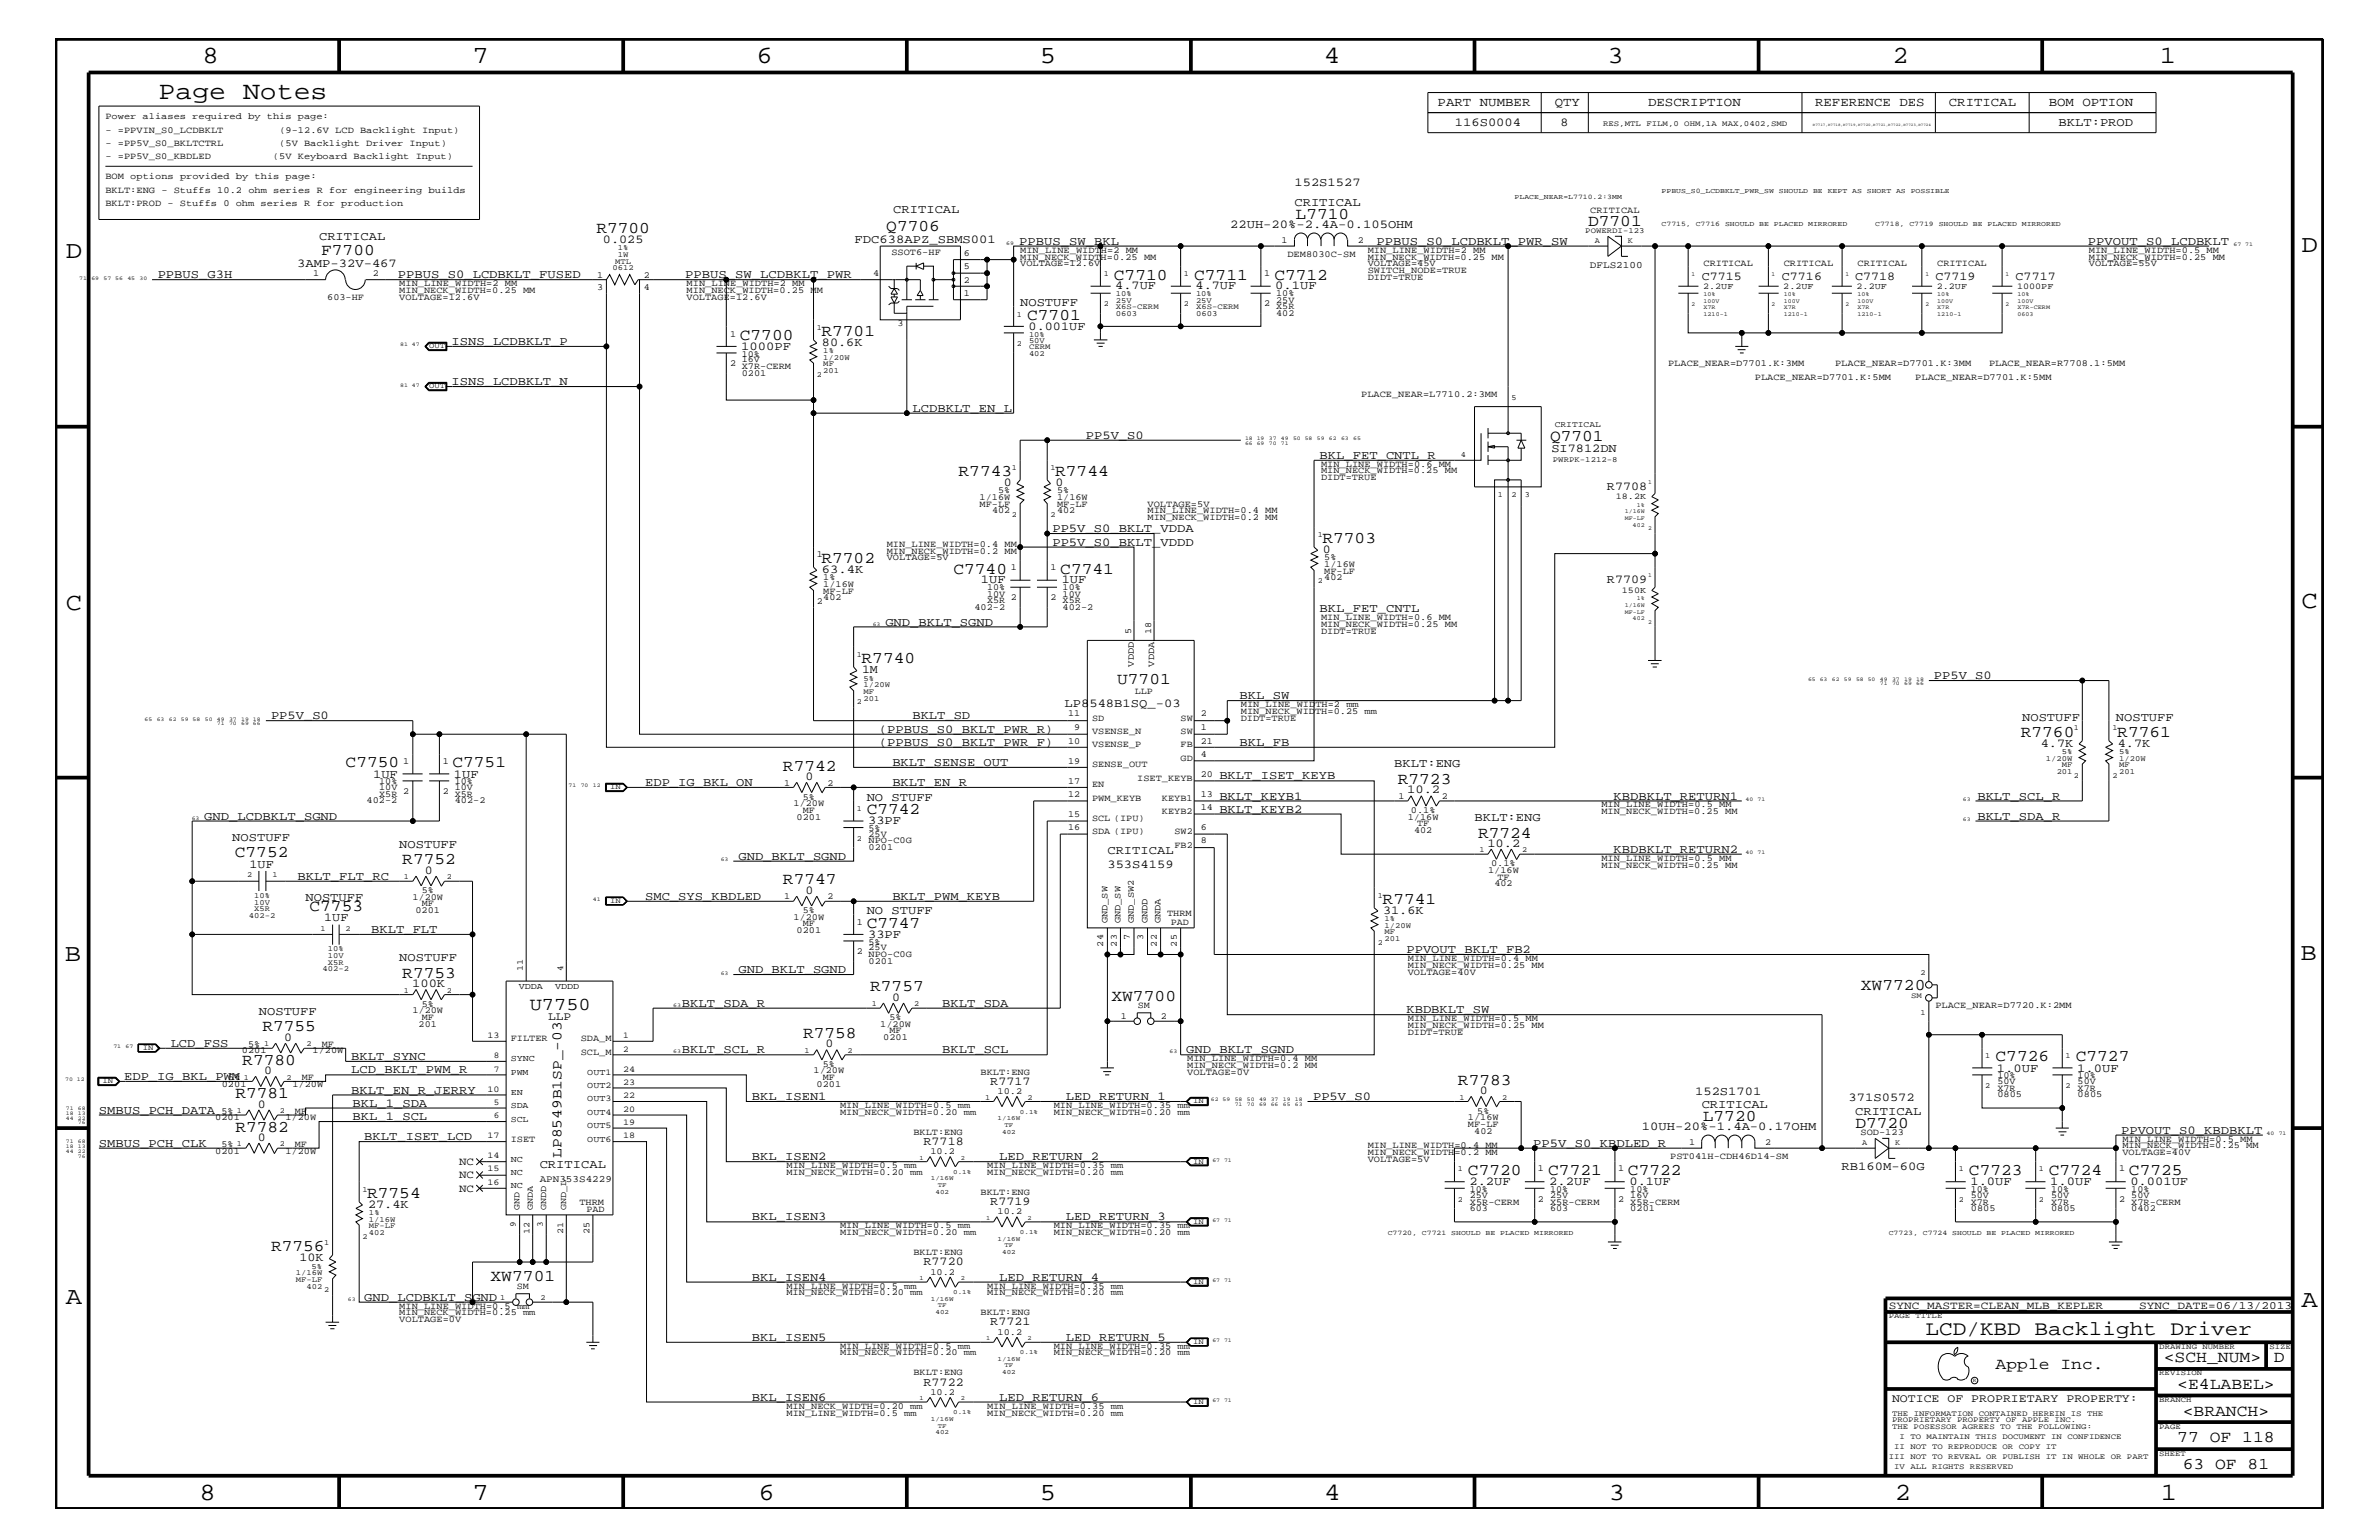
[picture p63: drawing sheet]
<svg xmlns="http://www.w3.org/2000/svg" width="432mm" height="279mm" viewBox="0 0 432 279" stroke-linecap="round" stroke-linejoin="round" font-family="sans-serif">
<defs><g id="words">
<text font-size="4.6" x="28.8" y="18">Page Notes</text>
<g font-size="4.5">
<text x="36.7" y="11.5">8</text>
<text x="85.8" y="11.5">7</text>
<text x="137.3" y="11.5">6</text>
<text x="188.7" y="11.5">5</text>
<text x="240.3" y="11.5">4</text>
<text x="291.8" y="11.5">3</text>
<text x="343.5" y="11.5">2</text>
<text x="392" y="11.5">1</text>
<text x="11.9" y="46.8">D</text>
<text x="417.7" y="45.7">D</text>
<text x="11.9" y="110.6">C</text>
<text x="417.7" y="110.3">C</text>
<text x="11.8" y="174.3">B</text>
<text x="417.6" y="174.2">B</text>
<text x="11.9" y="236.7">A</text>
<text x="417.7" y="237.1">A</text>
<text x="36.2" y="272.1">8</text>
<text x="85.8" y="272.1">7</text>
<text x="137.7" y="272.1">6</text>
<text x="188.7" y="272.1">5</text>
<text x="240.4" y="272.1">4</text>
<text x="292" y="272.1">3</text>
<text x="343.9" y="272.1">2</text>
<text x="392.2" y="272.1">1</text>
</g>
<text font-size="3.7" x="349.5" y="242.3">LCD/KBD Backlight Driver</text>
<text font-size="3.3" x="96.1" y="183.2">U7750</text>
<g font-size="3">
<text x="160.9" y="41.9">Q7706</text>
<text x="235.2" y="39.7">L7710</text>
<text x="288.2" y="40.9">D7701</text>
<text x="58.3" y="46.3">F7700</text>
<text x="108.2" y="42.4">R7700</text>
<text x="202.2" y="50.7">C7710</text>
<text x="216.7" y="50.7">C7711</text>
<text x="231.3" y="50.7">C7712</text>
<text x="186.4" y="58">C7701</text>
<text x="134.3" y="61.7">C7700</text>
<text x="149.1" y="60.9">R7701</text>
<text x="281.3" y="80">Q7701</text>
<text x="174" y="86.4">R7743</text>
<text x="191.5" y="86.4">R7744</text>
<text x="240" y="98.5">R7703</text>
<text x="149.1" y="102.1">R7702</text>
<text x="173.1" y="104.1">C7740</text>
<text x="192.4" y="104.1">C7741</text>
<text x="156.4" y="120.3">R7740</text>
<text x="202.8" y="124.1">U7701</text>
<text x="366.8" y="133.6">R7760</text>
<text x="384.3" y="133.6">R7761</text>
<text x="62.7" y="139.2">C7750</text>
<text x="82.1" y="139.2">C7751</text>
<text x="142.1" y="139.8">R7742</text>
<text x="253.7" y="142.3">R7723</text>
<text x="157.3" y="147.7">C7742</text>
<text x="42.6" y="155.6">C7752</text>
<text x="268.3" y="152">R7724</text>
<text x="73" y="156.8">R7752</text>
<text x="142.1" y="160.5">R7747</text>
<text x="56.2" y="165.3">C7753</text>
<text x="251" y="163.9">R7741</text>
<text x="157.3" y="168.3">C7747</text>
<text x="73" y="177.4">R7753</text>
<text x="157.9" y="179.9">R7757</text>
<text x="337.7" y="179.7">XW7720</text>
<text x="201.7" y="181.6">XW7700</text>
<text x="47.6" y="187.1">R7755</text>
<text x="145.8" y="188.3">R7758</text>
<text x="44" y="193.2">R7780</text>
<text x="264.6" y="196.8">R7783</text>
<text x="362.2" y="192.6">C7726</text>
<text x="376.8" y="192.6">C7727</text>
<text x="42.7" y="199.2">R7781</text>
<text x="309.1" y="203.4">L7720</text>
<text x="42.7" y="205.3">R7782</text>
<text x="336.8" y="204.6">D7720</text>
<text x="266.4" y="213.2">C7720</text>
<text x="281" y="213.2">C7721</text>
<text x="295.5" y="213.2">C7722</text>
<text x="357.4" y="213.2">C7723</text>
<text x="371.9" y="213.2">C7724</text>
<text x="386.4" y="213.2">C7725</text>
<text x="66.6" y="217.3">R7754</text>
<text x="49.2" y="227">R7756</text>
<text x="89" y="232.4">XW7701</text>
<text x="362.2" y="248.4">Apple Inc.</text>
<text x="392.7" y="247.1">&lt;SCH_NUM&gt;</text>
<text x="395.2" y="252">&lt;E4LABEL&gt;</text>
<text x="412.7" y="247.1">D</text>
<text x="396.2" y="256.8">&lt;BRANCH&gt;</text>
<text x="395.2" y="261.6">77 OF 118</text>
<text x="396.2" y="266.6">63 OF 81</text>
</g>
<text font-size="2.6" x="101.9" y="210.1" transform="rotate(-90 101.9 210.1)">LP8549B1SP_-03</text>
<g font-size="2.3">
<text x="260.9" y="19.2">PART NUMBER</text>
<text x="282.2" y="19.2">QTY</text>
<text x="299.1" y="19.2">DESCRIPTION</text>
<text x="329.4" y="19.2">REFERENCE DES</text>
<text x="353.7" y="19.2">CRITICAL</text>
<text x="371.9" y="19.2">BOM OPTION</text>
</g>
<g font-size="2.2">
<text x="264.1" y="22.9">116S0004</text>
<text x="283.3" y="22.9">8</text>
<text x="373.6" y="22.9">BKLT:PROD</text>
<text x="234.9" y="33.7">152S1527</text>
<text x="162.1" y="38.6">CRITICAL</text>
<text x="223.3" y="41.4">22UH-20%-2.4A-0.105OHM</text>
<text x="234.9" y="37.4">CRITICAL</text>
<text x="57.9" y="43.5">CRITICAL</text>
<text x="109.4" y="44.1">0.025</text>
<text x="155.1" y="44.1">FDC638APZ_SBMS001</text>
<text x="185" y="44.4">PPBUS_SW_BKL</text>
<text x="249.9" y="44.4">PPBUS_S0_LCDBKLT_PWR_SW</text>
<text x="379" y="44.4">PPVOUT_S0_LCDBKLT</text>
<text x="28.6" y="50.5">PPBUS_G3H</text>
<text x="53.9" y="48.4">3AMP-32V-467</text>
<text x="72.2" y="50.5">PPBUS_S0_LCDBKLT_FUSED</text>
<text x="124.4" y="50.5">PPBUS_SW_LCDBKLT_PWR</text>
<text x="202.4" y="52.5">4.7UF</text>
<text x="217" y="52.5">4.7UF</text>
<text x="231.5" y="52.5">0.1UF</text>
<text x="308.9" y="50.7">C7715</text>
<text x="323.4" y="50.7">C7716</text>
<text x="336.7" y="50.7">C7718</text>
<text x="351.3" y="50.7">C7719</text>
<text x="365.8" y="50.7">C7717</text>
<text x="185.2" y="55.6">NOSTUFF</text>
<text x="186.7" y="59.8">0.001UF</text>
<text x="82" y="62.6">ISNS_LCDBKLT_P</text>
<text x="134.5" y="63.4">1000PF</text>
<text x="149.2" y="62.8">80.6K</text>
<text x="82" y="69.9">ISNS_LCDBKLT_N</text>
<text x="165.6" y="74.7">LCDBKLT_EN_L</text>
<text x="197.1" y="79.6">PP5V_S0</text>
<text x="239.5" y="83.3">BKL_FET_CNTL_R</text>
<text x="281.6" y="82.1">SI7812DN</text>
<text x="182.2" y="88.2">0</text>
<text x="191.6" y="88.2">0</text>
<text x="291.7" y="88.8">R7708</text>
<text x="191" y="99">PP5V_S0_BKLT_VDDD</text>
<text x="191" y="96.5">PP5V_S0_BKLT_VDDA</text>
<text x="240.1" y="100.4">0</text>
<text x="149.2" y="104">63.4K</text>
<text x="178.1" y="105.9">1UF</text>
<text x="192.7" y="105.9">1UF</text>
<text x="291.7" y="105.8">R7709</text>
<text x="160.7" y="113.6">GND_BKLT_SGND</text>
<text x="239.5" y="111.1">BKL_FET_CNTL</text>
<text x="156.5" y="122.1">1M</text>
<text x="351" y="123.2">PP5V_S0</text>
<text x="49.2" y="130.5">PP5V_S0</text>
<text x="165.6" y="130.5">BKLT_SD</text>
<text x="193.2" y="128.3">LP8548B1SQ_-03</text>
<text x="225" y="126.9">BKL_SW</text>
<text x="367" y="130.8">NOSTUFF</text>
<text x="384" y="130.8">NOSTUFF</text>
<text x="159.5" y="135.3">(PPBUS_S0_BKLT_PWR_F)</text>
<text x="159.5" y="133">(PPBUS_S0_BKLT_PWR_R)</text>
<text x="225" y="135.3">BKL_FB</text>
<text x="370.4" y="135.5">4.7K</text>
<text x="384.4" y="135.5">4.7K</text>
<text x="67.7" y="141.1">1UF</text>
<text x="82.4" y="141.1">1UF</text>
<text x="117.1" y="142.6">EDP_IG_BKL_ON</text>
<text x="146.2" y="141.5">0</text>
<text x="162" y="139">BKLT_SENSE_OUT</text>
<text x="162" y="142.6">BKLT_EN_R</text>
<text x="221.3" y="141.4">BKLT_ISET_KEYB</text>
<text x="253.1" y="139.2">BKLT:ENG</text>
<text x="255.4" y="144">10.2</text>
<text x="37.1" y="148.7">GND_LCDBKLT_SGND</text>
<text x="157.3" y="145.3">NO STUFF</text>
<text x="157.6" y="149.5">33PF</text>
<text x="221.3" y="147.5">BKLT_KEYB2</text>
<text x="221.3" y="145.1">BKLT_KEYB1</text>
<text x="267.6" y="149">BKLT:ENG</text>
<text x="292.9" y="145.1">KBDBKLT_RETURN1</text>
<text x="358.9" y="145.1">BKLT_SCL_R</text>
<text x="358.9" y="148.7">BKLT_SDA_R</text>
<text x="42.2" y="152.6">NOSTUFF</text>
<text x="72.5" y="153.8">NOSTUFF</text>
<text x="134" y="156">GND_BKLT_SGND</text>
<text x="201" y="155">CRITICAL</text>
<text x="270" y="153.7">10.2</text>
<text x="292.9" y="154.7">KBDBKLT_RETURN2</text>
<text x="45.3" y="157.4">1UF</text>
<text x="54" y="159.6">BKLT_FLT_RC</text>
<text x="77.1" y="158.5">0</text>
<text x="201" y="157.4">353S4159</text>
<text x="55.5" y="163.5">NOSTUFF</text>
<text x="58.8" y="167.1">1UF</text>
<text x="117.1" y="163.3">SMC_SYS_KBDLED</text>
<text x="146.2" y="162.2">0</text>
<text x="157.3" y="165.9">NO STUFF</text>
<text x="162" y="163.3">BKLT_PWM_KEYB</text>
<text x="251" y="165.8">31.6K</text>
<text x="67.4" y="169.3">BKLT_FLT</text>
<text x="157.6" y="170.1">33PF</text>
<text x="255.3" y="172.9">PPVOUT_BKLT_FB2</text>
<text x="72.5" y="174.4">NOSTUFF</text>
<text x="74.8" y="179.1">100K</text>
<text x="134" y="176.6">GND_BKLT_SGND</text>
<text x="47" y="184.1">NOSTUFF</text>
<text x="123.8" y="182.7">BKLT_SDA_R</text>
<text x="161.9" y="181.6">0</text>
<text x="171" y="182.7">BKLT_SDA</text>
<text x="255.3" y="183.8">KBDBKLT_SW</text>
<text x="31" y="189.9">LCD_FSS</text>
<text x="51.6" y="188.8">0</text>
<text x="123.8" y="191.1">BKLT_SCL_R</text>
<text x="149.8" y="190">0</text>
<text x="171" y="191.1">BKLT_SCL</text>
<text x="215.3" y="191.1">GND_BKLT_SGND</text>
<text x="22.5" y="195.9">EDP_IG_BKL_PWM</text>
<text x="48" y="194.8">0</text>
<text x="63.8" y="192.3">BKLT_SYNC</text>
<text x="63.8" y="194.8">LCD_BKLT_PWM_R</text>
<text x="179.7" y="196.8">R7717</text>
<text x="362.5" y="194.4">1.0UF</text>
<text x="377" y="194.4">1.0UF</text>
<text x="17.9" y="202">SMBUS_PCH_DATA</text>
<text x="46.8" y="200.9">0</text>
<text x="63.8" y="198.4">BKLT_EN_R_JERRY</text>
<text x="64" y="203.2">BKL_1_SCL</text>
<text x="64" y="200.9">BKL_1_SDA</text>
<text x="136.5" y="199.6">BKL_ISEN1</text>
<text x="193.5" y="199.6">LED_RETURN_1</text>
<text x="238.3" y="199.6">PP5V_S0</text>
<text x="268.6" y="198.5">0</text>
<text x="307.7" y="198.7">152S1701</text>
<text x="308.9" y="201">CRITICAL</text>
<text x="335.5" y="199.8">371S0572</text>
<text x="336.7" y="202.3">CRITICAL</text>
<text x="17.9" y="208.1">SMBUS_PCH_CLK</text>
<text x="46.8" y="207">0</text>
<text x="66.1" y="206.9">BKLT_ISET_LCD</text>
<text x="167.6" y="207.7">R7718</text>
<text x="278.3" y="208.1">PP5V_S0_KBDLED_R</text>
<text x="298" y="205.1">10UH-20%-1.4A-0.17OHM</text>
<text x="385" y="205.7">PPVOUT_S0_KBDBKLT</text>
<text x="98" y="211.9">CRITICAL</text>
<text x="136.5" y="210.5">BKL_ISEN2</text>
<text x="181.4" y="210.5">LED_RETURN_2</text>
<text x="266.7" y="215">2.2UF</text>
<text x="281.2" y="215">2.2UF</text>
<text x="295.7" y="215">0.1UF</text>
<text x="334.3" y="212.3">RB160M-60G</text>
<text x="357.6" y="215">1.0UF</text>
<text x="372.1" y="215">1.0UF</text>
<text x="386.7" y="215">0.001UF</text>
<text x="66.8" y="219.1">27.4K</text>
<text x="136.5" y="221.4">BKL_ISEN3</text>
<text x="179.7" y="218.6">R7719</text>
<text x="193.5" y="221.4">LED_RETURN_3</text>
<text x="54.4" y="228.8">10K</text>
<text x="136.5" y="232.4">BKL_ISEN4</text>
<text x="167.6" y="229.6">R7720</text>
<text x="181.4" y="232.4">LED_RETURN_4</text>
<text x="66.1" y="236">GND_LCDBKLT_SGND</text>
<text x="136.5" y="243.3">BKL_ISEN5</text>
<text x="179.7" y="240.5">R7721</text>
<text x="193.5" y="243.3">LED_RETURN_5</text>
<text x="167.6" y="251.4">R7722</text>
<text x="136.5" y="254.2">BKL_ISEN6</text>
<text x="181.4" y="254.2">LED_RETURN_6</text>
</g>
<g font-size="2.1">
<text x="99.5" y="185">LLP</text>
<text x="343.4" y="254.4">NOTICE OF PROPRIETARY PROPERTY:</text>
</g>
<g font-size="2">
<text x="83.3" y="211.4">NC</text>
<text x="83.3" y="213.8">NC</text>
<text x="83.3" y="216.2">NC</text>
<text x="342.8" y="237.4">SYNC_MASTER=CLEAN_MLB_KEPLER</text>
<text x="388.3" y="237.4">SYNC_DATE=06/13/2013</text>
</g>
<g font-size="1.8">
<text x="288.6" y="48.6">DFLS2100</text>
<text x="98" y="214.4">APN353S4229</text>
</g>
<g font-size="1.7">
<text x="19.1" y="21.6">Power aliases required by this page:</text>
<text x="19.1" y="24.1">- =PPVIN_S0_LCDBKLT</text>
<text x="19.1" y="28.9">- =PP5V_S0_KBDLED</text>
<text x="19.1" y="26.5">- =PP5V_S0_BKLTCTRL</text>
<text x="49.5" y="28.9">(5V Keyboard Backlight Input)</text>
<text x="50.7" y="26.5">(5V Backlight Driver Input)</text>
<text x="50.7" y="24.1">(9-12.6V LCD Backlight Input)</text>
<text x="19.1" y="32.5">BOM options provided by this page:</text>
<text x="19.1" y="35">BKLT:ENG - Stuffs 10.2 ohm series R for engineering builds</text>
<text x="19.1" y="37.4">BKLT:PROD - Stuffs 0 ohm series R for production</text>
<text x="288.6" y="38.6">CRITICAL</text>
<text x="161.8" y="46.3">SSOT6-HF</text>
<text x="174.9" y="46.5">6</text>
<text x="185.2" y="45.9">MIN_LINE_WIDTH=2 MM</text>
<text x="185.2" y="47.1">MIN_NECK_WIDTH=0.25 MM</text>
<text x="232.6" y="44.1">1</text>
<text x="233.7" y="46.6">DEM8030C-SM</text>
<text x="246.5" y="44.1">2</text>
<text x="248.2" y="45.9">MIN_LINE_WIDTH=2 MM</text>
<text x="248.2" y="47.1">MIN_NECK_WIDTH=0.25 MM</text>
<text x="379.1" y="47.1">MIN_NECK_WIDTH=0.25 MM</text>
<text x="379.1" y="45.9">MIN_LINE_WIDTH=0.5 MM</text>
<text x="56.8" y="50.2">1</text>
<text x="67.6" y="50.2">2</text>
<text x="72.5" y="53.2">MIN_NECK_WIDTH=0.25 MM</text>
<text x="72.5" y="51.9">MIN_LINE_WIDTH=2 MM</text>
<text x="108.4" y="50.4">1</text>
<text x="108.4" y="52.7">3</text>
<text x="116.8" y="50.4">2</text>
<text x="116.8" y="52.7">4</text>
<text x="124.6" y="51.9">MIN_LINE_WIDTH=2 MM</text>
<text x="124.6" y="53.2">MIN_NECK_WIDTH=0.25 MM</text>
<text x="158.5" y="50.2">4</text>
<text x="174.9" y="53.8">1</text>
<text x="174.9" y="51.3">2</text>
<text x="174.9" y="48.9">5</text>
<text x="185.2" y="48.3">VOLTAGE=12.6V</text>
<text x="229.4" y="50.2">1</text>
<text x="231.6" y="53.8">10%</text>
<text x="248.2" y="50.7">DIDT=TRUE</text>
<text x="248.2" y="49.6">SWITCH_NODE=TRUE</text>
<text x="248.2" y="48.3">VOLTAGE=45V</text>
<text x="309.2" y="48.3">CRITICAL</text>
<text x="323.8" y="48.3">CRITICAL</text>
<text x="337.1" y="48.3">CRITICAL</text>
<text x="351.6" y="48.3">CRITICAL</text>
<text x="379.1" y="48.3">VOLTAGE=55V</text>
<text x="59.4" y="54.4">603-HF</text>
<text x="72.5" y="54.4">VOLTAGE=12.6V</text>
<text x="124.6" y="54.4">VOLTAGE=12.6V</text>
<text x="162.9" y="59.2">3</text>
<text x="229.4" y="55.6">2</text>
<text x="231.6" y="57.3">402</text>
<text x="231.6" y="56.1">X5R</text>
<text x="231.6" y="54.9">25V</text>
<text x="132.5" y="61.1">1</text>
<text x="134.6" y="64.7">10%</text>
<text x="134.6" y="65.7">16V</text>
<text x="132.5" y="66.5">2</text>
<text x="134.6" y="67">X7R-CERM</text>
<text x="134.6" y="68.2">0201</text>
<text x="247.1" y="72">PLACE_NEAR=L7710.2:3MM</text>
<text x="302.8" y="66.5">PLACE_NEAR=D7701.K:3MM</text>
<text x="318.5" y="68.9">PLACE_NEAR=D7701.K:5MM</text>
<text x="333.1" y="66.5">PLACE_NEAR=D7701.K:3MM</text>
<text x="347.6" y="68.9">PLACE_NEAR=D7701.K:5MM</text>
<text x="361" y="66.5">PLACE_NEAR=R7708.1:5MM</text>
<text x="181.2" y="89.5">5%</text>
<text x="191.9" y="89.5">5%</text>
<text x="239.8" y="84.7">MIN_LINE_WIDTH=0.6 MM</text>
<text x="239.8" y="87.1">DIDT=TRUE</text>
<text x="239.8" y="85.9">MIN_NECK_WIDTH=0.25 MM</text>
<text x="177.8" y="92">MF-LF</text>
<text x="177.8" y="90.7">1/16W</text>
<text x="180.1" y="93.2">402</text>
<text x="191.9" y="93.2">402</text>
<text x="191.9" y="92">MF-LF</text>
<text x="191.9" y="90.7">1/16W</text>
<text x="208.3" y="92">VOLTAGE=5V</text>
<text x="208.3" y="93.2">MIN_LINE_WIDTH=0.4 MM</text>
<text x="208.3" y="94.3">MIN_NECK_WIDTH=0.2 MM</text>
<text x="148.3" y="101">1</text>
<text x="161" y="99.3">MIN_LINE_WIDTH=0.4 MM</text>
<text x="161" y="101.6">VOLTAGE=5V</text>
<text x="161" y="100.4">MIN_NECK_WIDTH=0.2 MM</text>
<text x="240.4" y="101.6">5%</text>
<text x="149.4" y="106.5">1/16W</text>
<text x="149.4" y="107.7">MF-LF</text>
<text x="149.4" y="105.3">1%</text>
<text x="179.2" y="107.1">10%</text>
<text x="183.5" y="103.5">1</text>
<text x="190.7" y="103.5">1</text>
<text x="192.9" y="107.1">10%</text>
<text x="240.4" y="102.9">1/16W</text>
<text x="240.4" y="104.1">MF-LF</text>
<text x="240.4" y="105.3">402</text>
<text x="148.3" y="109.5">2</text>
<text x="149.4" y="108.9">402</text>
<text x="176.9" y="110.6">402-2</text>
<text x="179.2" y="108.2">10V</text>
<text x="179.2" y="109.4">X5R</text>
<text x="183.5" y="108.9">2</text>
<text x="190.7" y="108.9">2</text>
<text x="192.9" y="110.6">402-2</text>
<text x="192.9" y="109.4">X5R</text>
<text x="192.9" y="108.2">10V</text>
<text x="239.8" y="112.6">MIN_LINE_WIDTH=0.6 MM</text>
<text x="239.8" y="113.7">MIN_NECK_WIDTH=0.25 MM</text>
<text x="205.3" y="115" transform="rotate(-90 205.3 115)">5</text>
<text x="209" y="115" transform="rotate(-90 209 115)">18</text>
<text x="239.8" y="115">DIDT=TRUE</text>
<text x="205.8" y="120.9" transform="rotate(-90 205.8 120.9)">VDDD</text>
<text x="206" y="125.9">LLP</text>
<text x="209.5" y="120.9" transform="rotate(-90 209.5 120.9)">VDDA</text>
<text x="193.9" y="130">11</text>
<text x="198.2" y="130.8">SD</text>
<text x="214.3" y="130.8">SW</text>
<text x="217.9" y="130">2</text>
<text x="225.2" y="130.8">DIDT=TRUE</text>
<text x="225.2" y="129.6">MIN_NECK_WIDTH=0.25 mm</text>
<text x="225.2" y="128.3">MIN_LINE_WIDTH=2 mm</text>
<text x="193.9" y="134.9">10</text>
<text x="195" y="132.4">9</text>
<text x="198.2" y="133.2">VSENSE_N</text>
<text x="198.2" y="135.6">VSENSE_P</text>
<text x="214.3" y="135.6">FB</text>
<text x="214.3" y="133.2">SW</text>
<text x="217.9" y="132.4">1</text>
<text x="217.9" y="134.9">21</text>
<text x="217.9" y="137.3">4</text>
<text x="68.8" y="143.4">10V</text>
<text x="68.8" y="142.3">10%</text>
<text x="73.2" y="138.6">1</text>
<text x="80.3" y="138.6">1</text>
<text x="82.5" y="142.3">10%</text>
<text x="82.5" y="143.4">10V</text>
<text x="142.3" y="142.5">1</text>
<text x="150.2" y="142.5">2</text>
<text x="193.9" y="138.5">19</text>
<text x="193.9" y="142.2">17</text>
<text x="198.2" y="142.9">EN</text>
<text x="198.2" y="139.2">SENSE_OUT</text>
<text x="206.4" y="141.7">ISET_KEYB</text>
<text x="214.3" y="138">GD</text>
<text x="217.9" y="140.9">20</text>
<text x="66.5" y="145.7">402-2</text>
<text x="68.8" y="144.6">X5R</text>
<text x="73.2" y="144">2</text>
<text x="80.3" y="144">2</text>
<text x="82.5" y="145.7">402-2</text>
<text x="82.5" y="144.6">X5R</text>
<text x="144" y="146.2">1/20W</text>
<text x="144.6" y="148.7">0201</text>
<text x="145.7" y="145.1">5%</text>
<text x="145.7" y="147.5">MF</text>
<text x="193.9" y="144.6">12</text>
<text x="193.9" y="148.2">15</text>
<text x="198.2" y="149">SCL (IPU)</text>
<text x="198.2" y="145.3">PWM_KEYB</text>
<text x="210.9" y="145.3">KEYB1</text>
<text x="210.9" y="147.7">KEYB2</text>
<text x="217.9" y="144.6">13</text>
<text x="217.9" y="147">14</text>
<text x="253.8" y="144.9">1</text>
<text x="255.5" y="148.7">1/16W</text>
<text x="256.1" y="147.5">0.1%</text>
<text x="257.2" y="149.9">TF</text>
<text x="261.7" y="144.9">2</text>
<text x="290.7" y="146.5">MIN_LINE_WIDTH=0.5 MM</text>
<text x="290.7" y="147.7">MIN_NECK_WIDTH=0.25 MM</text>
<text x="157.6" y="150.7">5%</text>
<text x="157.6" y="151.8">25V</text>
<text x="157.6" y="153">NPO-C0G</text>
<text x="157.6" y="154.3">0201</text>
<text x="193.9" y="150.7">16</text>
<text x="198.2" y="151.3">SDA (IPU)</text>
<text x="213.2" y="151.3">SW2</text>
<text x="213.2" y="153.8">FB2</text>
<text x="217.9" y="150.7">6</text>
<text x="217.9" y="153">8</text>
<text x="256.7" y="151.1">402</text>
<text x="76.5" y="162">5%</text>
<text x="270.1" y="158.4">1/16W</text>
<text x="270.6" y="157.2">0.1%</text>
<text x="271.2" y="160.8">402</text>
<text x="271.8" y="159.6">TF</text>
<text x="290.7" y="157.4">MIN_NECK_WIDTH=0.25 MM</text>
<text x="290.7" y="156.2">MIN_LINE_WIDTH=0.5 MM</text>
<text x="74.8" y="163.3">1/20W</text>
<text x="75.4" y="165.6">0201</text>
<text x="76.5" y="164.5">MF</text>
<text x="142.3" y="163.1">1</text>
<text x="144" y="166.9">1/20W</text>
<text x="145.7" y="165.6">5%</text>
<text x="150.2" y="163.1">2</text>
<text x="155.5" y="167.8">1</text>
<text x="201" y="167.5" transform="rotate(-90 201 167.5)">GND_SW</text>
<text x="203.4" y="167.5" transform="rotate(-90 203.4 167.5)">GND_SW</text>
<text x="205.8" y="167.5" transform="rotate(-90 205.8 167.5)">GND_SW2</text>
<text x="208.3" y="167.5" transform="rotate(-90 208.3 167.5)">GNDD</text>
<text x="210.7" y="167.5" transform="rotate(-90 210.7 167.5)">GNDA</text>
<text x="211.8" y="166.2">THRM</text>
<text x="212.5" y="167.8">PAD</text>
<text x="144.6" y="169.3">0201</text>
<text x="145.7" y="168.1">MF</text>
<text x="155.5" y="173.2">2</text>
<text x="157.6" y="172.4">25V</text>
<text x="157.6" y="173.7">NPO-C0G</text>
<text x="157.6" y="171.4">5%</text>
<text x="200.2" y="171.7" transform="rotate(-90 200.2 171.7)">24</text>
<text x="202.7" y="171.7" transform="rotate(-90 202.7 171.7)">23</text>
<text x="205.1" y="170.6" transform="rotate(-90 205.1 170.6)">7</text>
<text x="207.5" y="170.6" transform="rotate(-90 207.5 170.6)">3</text>
<text x="210" y="171.7" transform="rotate(-90 210 171.7)">22</text>
<text x="213.6" y="171.7" transform="rotate(-90 213.6 171.7)">25</text>
<text x="157.6" y="174.9">0201</text>
<text x="255.5" y="175.6">MIN_NECK_WIDTH=0.25 MM</text>
<text x="255.5" y="174.4">MIN_LINE_WIDTH=0.4 MM</text>
<text x="255.5" y="176.8">VOLTAGE=40V</text>
<text x="74.8" y="183.8">1/20W</text>
<text x="76.5" y="182.7">5%</text>
<text x="76.5" y="185">MF</text>
<text x="161.5" y="185">5%</text>
<text x="203.4" y="184.9">1</text>
<text x="206.5" y="182.9">SM</text>
<text x="210.7" y="184.9">2</text>
<text x="255.5" y="185.3">MIN_LINE_WIDTH=0.5 MM</text>
<text x="351.3" y="182.9">PLACE_NEAR=D7720.K:2MM</text>
<text x="43.9" y="191.1">0201</text>
<text x="45" y="189.9">5%</text>
<text x="56.7" y="191.1">1/20W</text>
<text x="58.4" y="189.9">MF</text>
<text x="76" y="186.3">201</text>
<text x="92.7" y="188.9">FILTER</text>
<text x="105.4" y="188.9">SDA_M</text>
<text x="105.4" y="191.4">SCL_M</text>
<text x="159.8" y="186.3">1/20W</text>
<text x="160.3" y="188.7">0201</text>
<text x="161.5" y="187.5">MF</text>
<text x="255.5" y="186.5">MIN_NECK_WIDTH=0.25 MM</text>
<text x="255.5" y="187.7">DIDT=TRUE</text>
<text x="40.3" y="197.2">0201</text>
<text x="41.4" y="195.9">5%</text>
<text x="53.1" y="197.2">1/20W</text>
<text x="54.8" y="195.9">MF</text>
<text x="147.7" y="194.8">1/20W</text>
<text x="148.2" y="197.2">0201</text>
<text x="149.4" y="193.6">5%</text>
<text x="149.4" y="195.9">MF</text>
<text x="178" y="195">BKLT:ENG</text>
<text x="215.5" y="195">VOLTAGE=0V</text>
<text x="215.5" y="192.6">MIN_LINE_WIDTH=0.4 MM</text>
<text x="215.5" y="193.7">MIN_NECK_WIDTH=0.2 MM</text>
<text x="362.5" y="195.6">10%</text>
<text x="362.5" y="196.7">50V</text>
<text x="362.5" y="197.9">X7R</text>
<text x="377.1" y="197.9">X7R</text>
<text x="377.1" y="196.7">50V</text>
<text x="377.1" y="195.6">10%</text>
<text x="39.1" y="203.2">0201</text>
<text x="40.2" y="202">5%</text>
<text x="51.8" y="203.2">1/20W</text>
<text x="53.5" y="202">MF</text>
<text x="152.5" y="202.3">MIN_NECK_WIDTH=0.20 mm</text>
<text x="152.5" y="201">MIN_LINE_WIDTH=0.5 mm</text>
<text x="181.1" y="198.5">10.2</text>
<text x="191.3" y="202.3">MIN_NECK_WIDTH=0.20 mm</text>
<text x="191.3" y="201">MIN_LINE_WIDTH=0.35 mm</text>
<text x="266.4" y="203.2">1/16W</text>
<text x="268.1" y="202">5%</text>
<text x="362.5" y="199.1">0805</text>
<text x="377.1" y="199.1">0805</text>
<text x="39.1" y="209.3">0201</text>
<text x="40.2" y="208.1">5%</text>
<text x="51.8" y="209.3">1/20W</text>
<text x="53.5" y="208.1">MF</text>
<text x="92.7" y="207.1">ISET</text>
<text x="165.8" y="205.9">BKLT:ENG</text>
<text x="168.9" y="209.4">10.2</text>
<text x="248.2" y="208.3">MIN_LINE_WIDTH=0.4 MM</text>
<text x="248.2" y="209.6">MIN_NECK_WIDTH=0.2 MM</text>
<text x="266.4" y="204.4">MF-LF</text>
<text x="267.6" y="205.7">402</text>
<text x="306.6" y="207.7">1</text>
<text x="320.4" y="207.7">2</text>
<text x="337.7" y="205.9">SOD-123</text>
<text x="385.2" y="207.1">MIN_LINE_WIDTH=0.5 MM</text>
<text x="385.2" y="208.3">MIN_NECK_WIDTH=0.25 MM</text>
<text x="385.2" y="209.6">VOLTAGE=40V</text>
<text x="142.7" y="211.9">MIN_LINE_WIDTH=0.5 mm</text>
<text x="142.7" y="213.2">MIN_NECK_WIDTH=0.20 mm</text>
<text x="179.2" y="211.9">MIN_LINE_WIDTH=0.35 mm</text>
<text x="179.2" y="213.2">MIN_NECK_WIDTH=0.20 mm</text>
<text x="248.2" y="210.8">VOLTAGE=5V</text>
<text x="279.1" y="212.5">1</text>
<text x="293.7" y="212.5">1</text>
<text x="303.1" y="210.3">PST041H-CDH46D14-SM</text>
<text x="384.6" y="212.5">1</text>
<text x="105.2" y="218.6">THRM</text>
<text x="106.4" y="219.8">PAD</text>
<text x="178" y="216.9">BKLT:ENG</text>
<text x="181.1" y="220.3">10.2</text>
<text x="266.8" y="218.6">X5R-CERM</text>
<text x="266.8" y="216.2">10%</text>
<text x="266.8" y="217.3">25V</text>
<text x="266.8" y="219.7">603</text>
<text x="279.1" y="218">2</text>
<text x="281.3" y="216.2">10%</text>
<text x="281.3" y="218.6">X5R-CERM</text>
<text x="281.3" y="219.7">603</text>
<text x="281.3" y="217.3">25V</text>
<text x="293.7" y="218">2</text>
<text x="295.9" y="218.6">X5R-CERM</text>
<text x="295.9" y="216.2">10%</text>
<text x="295.9" y="217.3">16V</text>
<text x="295.9" y="219.7">0201</text>
<text x="357.7" y="216.2">10%</text>
<text x="357.7" y="217.3">50V</text>
<text x="357.7" y="218.6">X7R</text>
<text x="357.7" y="219.7">0805</text>
<text x="372.3" y="217.3">50V</text>
<text x="372.3" y="218.6">X7R</text>
<text x="372.3" y="219.7">0805</text>
<text x="372.3" y="216.2">10%</text>
<text x="384.6" y="218">2</text>
<text x="386.8" y="217.3">50V</text>
<text x="386.8" y="216.2">10%</text>
<text x="386.8" y="218.6">X7R-CERM</text>
<text x="386.8" y="219.7">0402</text>
<text x="107" y="223.9" transform="rotate(-90 107 223.9)">25</text>
<text x="152.5" y="222.9">MIN_LINE_WIDTH=0.5 mm</text>
<text x="152.5" y="224.1">MIN_NECK_WIDTH=0.20 mm</text>
<text x="165.8" y="227.7">BKLT:ENG</text>
<text x="191.3" y="224.1">MIN_NECK_WIDTH=0.20 mm</text>
<text x="191.3" y="222.9">MIN_LINE_WIDTH=0.35 mm</text>
<text x="93.8" y="233.8">SM</text>
<text x="142.7" y="233.8">MIN_LINE_WIDTH=0.5 mm</text>
<text x="168.9" y="231.3">10.2</text>
<text x="179.2" y="233.8">MIN_LINE_WIDTH=0.35 mm</text>
<text x="72.5" y="238.6">MIN_NECK_WIDTH=0.25 mm</text>
<text x="72.5" y="237.4">MIN_LINE_WIDTH=0.5 mm</text>
<text x="72.5" y="239.9">VOLTAGE=0V</text>
<text x="142.7" y="235">MIN_NECK_WIDTH=0.20 mm</text>
<text x="178" y="238.6">BKLT:ENG</text>
<text x="179.2" y="235">MIN_NECK_WIDTH=0.20 mm</text>
<text x="152.5" y="244.7">MIN_LINE_WIDTH=0.5 mm</text>
<text x="152.5" y="245.9">MIN_NECK_WIDTH=0.20 mm</text>
<text x="181.1" y="242.2">10.2</text>
<text x="191.3" y="245.9">MIN_NECK_WIDTH=0.20 mm</text>
<text x="191.3" y="244.7">MIN_LINE_WIDTH=0.35 mm</text>
<text x="165.8" y="249.5">BKLT:ENG</text>
<text x="142.7" y="256.8">MIN_LINE_WIDTH=0.5 mm</text>
<text x="142.7" y="255.6">MIN_NECK_WIDTH=0.20 mm</text>
<text x="168.9" y="253.1">10.2</text>
<text x="179.2" y="255.6">MIN_LINE_WIDTH=0.35 mm</text>
<text x="179.2" y="256.8">MIN_NECK_WIDTH=0.20 mm</text>
</g>
<g font-size="1.6">
<text x="309.1" y="52.5">2.2UF</text>
<text x="323.7" y="52.5">2.2UF</text>
<text x="337" y="52.5">2.2UF</text>
<text x="351.5" y="52.5">2.2UF</text>
<text x="366.1" y="52.5">1000PF</text>
<text x="293.3" y="90.6">18.2K</text>
<text x="294.4" y="107.6">150K</text>
<text x="94.1" y="179.5">VDDA</text>
<text x="94.9" y="176.2" transform="rotate(-90 94.9 176.2)">11</text>
<text x="100.8" y="179.5">VDDD</text>
<text x="102.2" y="176.2" transform="rotate(-90 102.2 176.2)">4</text>
<text x="88.5" y="188.3">13</text>
<text x="89.7" y="192">8</text>
<text x="113.1" y="190.8">2</text>
<text x="113.1" y="188.3">1</text>
<text x="89.7" y="194.4">7</text>
<text x="92.7" y="192.6">SYNC</text>
<text x="92.7" y="195">PWM</text>
<text x="106.6" y="195">OUT1</text>
<text x="106.6" y="197.4">OUT2</text>
<text x="113.1" y="194.4">24</text>
<text x="113.1" y="196.8">23</text>
<text x="88.5" y="198.1">10</text>
<text x="89.7" y="202.9">6</text>
<text x="89.7" y="200.4">5</text>
<text x="92.7" y="198.7">EN</text>
<text x="92.7" y="201">SDA</text>
<text x="92.7" y="203.5">SCL</text>
<text x="106.6" y="199.8">OUT3</text>
<text x="106.6" y="202.3">OUT4</text>
<text x="113.1" y="199.2">22</text>
<text x="113.1" y="201.7">20</text>
<text x="88.5" y="206.5">17</text>
<text x="106.6" y="204.7">OUT5</text>
<text x="106.6" y="207.1">OUT6</text>
<text x="113.1" y="204.1">19</text>
<text x="113.1" y="206.5">18</text>
<text x="88.5" y="210.2">14</text>
<text x="88.5" y="212.5">15</text>
<text x="88.5" y="215">16</text>
<text x="92.7" y="210.8">NC</text>
<text x="92.7" y="213.2">NC</text>
<text x="92.7" y="215.6">NC</text>
<text x="94.3" y="219.6" transform="rotate(-90 94.3 219.6)">GND</text>
<text x="96.7" y="219.6" transform="rotate(-90 96.7 219.6)">GNDA</text>
<text x="99.1" y="219.6" transform="rotate(-90 99.1 219.6)">GNDD</text>
<text x="102.8" y="219.6" transform="rotate(-90 102.8 219.6)">GND_L</text>
<text x="93.6" y="222.7" transform="rotate(-90 93.6 222.7)">9</text>
<text x="96.1" y="223.9" transform="rotate(-90 96.1 223.9)">12</text>
<text x="98.6" y="222.7" transform="rotate(-90 98.6 222.7)">3</text>
<text x="102.2" y="223.9" transform="rotate(-90 102.2 223.9)">21</text>
</g>
<text font-size="1.5" x="282.2" y="77.4">CRITICAL</text>
<g font-size="1.4">
<text x="291" y="22.9">RES,MTL FILM,0 OHM,1A MAX,0402,SMD</text>
<text x="111.7" y="47.9">MTL</text>
<text x="112.1" y="45.4">1%</text>
<text x="112.1" y="46.6">1W</text>
<text x="287.7" y="42.3">POWERDI-123</text>
<text x="289.5" y="44.1">A</text>
<text x="295.5" y="44.1">K</text>
<text x="111.2" y="49.1">0612</text>
<text x="200.3" y="50.2">1</text>
<text x="202.5" y="53.8">10%</text>
<text x="214.9" y="50.2">1</text>
<text x="217.1" y="53.8">10%</text>
<text x="148.3" y="59.8">1</text>
<text x="184.6" y="57.4">1</text>
<text x="200.3" y="55.6">2</text>
<text x="202.5" y="54.9">25V</text>
<text x="202.5" y="57.3">0603</text>
<text x="202.5" y="56.1">X6S-CERM</text>
<text x="214.9" y="55.6">2</text>
<text x="217.1" y="56.1">X6S-CERM</text>
<text x="217.1" y="57.3">0603</text>
<text x="217.1" y="54.9">25V</text>
<text x="77.9" y="63.2">OUT</text>
<text x="149.4" y="65.3">1/20W</text>
<text x="149.4" y="64">1%</text>
<text x="184.6" y="62.9">2</text>
<text x="186.8" y="61.1">10%</text>
<text x="186.8" y="64.5">402</text>
<text x="186.8" y="63.4">CERM</text>
<text x="186.8" y="62.2">50V</text>
<text x="77.9" y="70.5">OUT</text>
<text x="148.3" y="68.4">2</text>
<text x="149.4" y="67.7">201</text>
<text x="149.4" y="66.5">MF</text>
<text x="274.3" y="72.6">5</text>
<text x="265.2" y="82.8">4</text>
<text x="281.9" y="83.8">PWRPK-1212-8</text>
<text x="183.6" y="85.3">1</text>
<text x="190.7" y="85.3">1</text>
<text x="183.6" y="93.8">2</text>
<text x="190.7" y="93.8">2</text>
<text x="271.9" y="90.1">1</text>
<text x="274.3" y="90.1">2</text>
<text x="276.8" y="90.1">3</text>
<text x="239.2" y="97.4">1</text>
<text x="239.2" y="105.9">2</text>
<text x="155.5" y="119.2">1</text>
<text x="156.7" y="123.5">5%</text>
<text x="156.7" y="124.7">1/20W</text>
<text x="156.7" y="125.9">MF</text>
<text x="155.5" y="127.7">2</text>
<text x="156.7" y="127.1">201</text>
<text x="374.2" y="136.8">5%</text>
<text x="376.4" y="132.5">1</text>
<text x="383.5" y="132.5">1</text>
<text x="384.6" y="136.8">5%</text>
<text x="110.7" y="143.2">IN</text>
<text x="371.3" y="138">1/20W</text>
<text x="373.3" y="140.4">201</text>
<text x="374.2" y="139.2">MF</text>
<text x="376.4" y="141.1">2</text>
<text x="383.5" y="141.1">2</text>
<text x="384.6" y="140.4">201</text>
<text x="384.6" y="138">1/20W</text>
<text x="384.6" y="139.2">MF</text>
<text x="155.5" y="147.1">1</text>
<text x="155.5" y="152.6">2</text>
<text x="268.6" y="154.6">1</text>
<text x="276.3" y="154.6">2</text>
<text x="44.9" y="159.2">2</text>
<text x="49.4" y="159.2">1</text>
<text x="73.3" y="159.5">1</text>
<text x="81.1" y="159.5">2</text>
<text x="45.2" y="166.5">402-2</text>
<text x="46.1" y="165.3">X5R</text>
<text x="46.1" y="162.8">10%</text>
<text x="46.1" y="164.1">10V</text>
<text x="110.7" y="163.9">IN</text>
<text x="250.1" y="162.8">1</text>
<text x="251.3" y="167.1">1%</text>
<text x="58.2" y="168.9">1</text>
<text x="59.5" y="173.8">10V</text>
<text x="59.5" y="172.6">10%</text>
<text x="62.7" y="168.9">2</text>
<text x="250.1" y="171.4">2</text>
<text x="251.3" y="170.7">201</text>
<text x="251.3" y="168.3">1/20W</text>
<text x="251.3" y="169.5">MF</text>
<text x="58.5" y="176.2">402-2</text>
<text x="59.5" y="175">X5R</text>
<text x="348.6" y="176.8">2</text>
<text x="73.3" y="180.1">1</text>
<text x="81.1" y="180.1">2</text>
<text x="158.2" y="182.5">1</text>
<text x="165.9" y="182.5">2</text>
<text x="346.9" y="181">SM</text>
<text x="348.6" y="184.1">1</text>
<text x="25.9" y="190.5">IN</text>
<text x="47.9" y="189.8">1</text>
<text x="55.6" y="189.8">2</text>
<text x="146" y="191">1</text>
<text x="153.8" y="191">2</text>
<text x="360.3" y="192">1</text>
<text x="374.9" y="192">1</text>
<text x="18.6" y="196.5">IN</text>
<text x="44.3" y="195.9">1</text>
<text x="52" y="195.9">2</text>
<text x="360.3" y="197.4">2</text>
<text x="374.9" y="197.4">2</text>
<text x="43" y="201.9">1</text>
<text x="50.8" y="201.9">2</text>
<text x="178.8" y="199.5">1</text>
<text x="186.5" y="199.5">2</text>
<text x="216.6" y="200.2">IN</text>
<text x="264.9" y="199.5">1</text>
<text x="272.6" y="199.5">2</text>
<text x="43" y="208">1</text>
<text x="50.8" y="208">2</text>
<text x="338" y="207.7">A</text>
<text x="344" y="207.7">K</text>
<text x="216.6" y="211.1">IN</text>
<text x="264.6" y="212.5">1</text>
<text x="355.5" y="212.5">1</text>
<text x="370.1" y="212.5">1</text>
<text x="65.8" y="216.2">1</text>
<text x="67" y="220.4">1%</text>
<text x="67" y="221.7">1/16W</text>
<text x="264.6" y="218">2</text>
<text x="355.5" y="218">2</text>
<text x="370.1" y="218">2</text>
<text x="58.8" y="225.9">1</text>
<text x="65.8" y="224.7">2</text>
<text x="67" y="222.9">MF-LF</text>
<text x="67" y="224.1">402</text>
<text x="216.6" y="222">IN</text>
<text x="53.7" y="232.6">MF-LF</text>
<text x="53.7" y="231.3">1/16W</text>
<text x="55.6" y="233.8">402</text>
<text x="56.6" y="230.2">5%</text>
<text x="216.6" y="232.9">IN</text>
<text x="58.8" y="234.4">2</text>
<text x="90.8" y="235.8">1</text>
<text x="98.1" y="235.8">2</text>
<text x="342.8" y="239.2">PAGE TITLE</text>
<text x="216.6" y="243.9">IN</text>
<text x="391.9" y="244.7">DRAWING NUMBER</text>
<text x="411.9" y="244.7">SIZE</text>
<text x="391.9" y="249.5">REVISION</text>
<text x="216.6" y="254.8">IN</text>
<text x="343.4" y="256.8">THE INFORMATION CONTAINED HEREIN IS THE</text>
<text x="391.9" y="254.4">BRANCH</text>
<text x="343.4" y="258">PROPRIETARY PROPERTY OF APPLE INC.</text>
<text x="343.4" y="259.3">THE POSESSOR AGREES TO THE FOLLOWING:</text>
<text x="343.8" y="262.9">II NOT TO REPRODUCE OR COPY IT</text>
<text x="344.8" y="261.1">I TO MAINTAIN THIS DOCUMENT IN CONFIDENCE</text>
<text x="391.9" y="259.3">PAGE</text>
<text x="342.8" y="264.7">III NOT TO REVEAL OR PUBLISH IT IN WHOLE OR PART</text>
<text x="343.8" y="266.6">IV ALL RIGHTS RESERVED</text>
<text x="391.9" y="264.1">SHEET</text>
</g>
<g font-size="1.3">
<text x="301.6" y="35">PPBUS_S0_LCDBKLT_PWR_SW SHOULD BE KEPT AS SHORT AS POSSIBLE</text>
<text x="274.9" y="36.2">PLACE_NEAR=L7710.2:3MM</text>
<text x="301.6" y="41">C7715, C7716 SHOULD BE PLACED MIRRORED</text>
<text x="340.4" y="41">C7718, C7719 SHOULD BE PLACED MIRRORED</text>
<text x="251.9" y="224.1">C7720, C7721 SHOULD BE PLACED MIRRORED</text>
<text x="342.8" y="224.1">C7723, C7724 SHOULD BE PLACED MIRRORED</text>
</g>
<g font-size="1.2">
<text x="181.1" y="203.2">1/16W</text>
<text x="185.1" y="202">0.1%</text>
<text x="181.9" y="205.7">402</text>
<text x="182.3" y="204.4">TF</text>
<text x="166.9" y="210.4">1</text>
<text x="169" y="214.2">1/16W</text>
<text x="170.2" y="215.3">TF</text>
<text x="173" y="213">0.1%</text>
<text x="174.4" y="210.4">2</text>
<text x="169.8" y="216.6">402</text>
<text x="179" y="221.3">1</text>
<text x="186.5" y="221.3">2</text>
<text x="181.1" y="225.1">1/16W</text>
<text x="181.9" y="227.5">402</text>
<text x="182.3" y="226.3">TF</text>
<text x="185.1" y="223.9">0.1%</text>
<text x="166.9" y="232.2">1</text>
<text x="174.4" y="232.2">2</text>
<text x="169" y="236">1/16W</text>
<text x="169.8" y="238.4">402</text>
<text x="170.2" y="237.2">TF</text>
<text x="173" y="234.7">0.1%</text>
<text x="179" y="243.1">1</text>
<text x="185.1" y="245.6">0.1%</text>
<text x="186.5" y="243.1">2</text>
<text x="181.1" y="246.9">1/16W</text>
<text x="181.9" y="249.3">402</text>
<text x="182.3" y="248.1">TF</text>
<text x="166.9" y="254">1</text>
<text x="169" y="257.8">1/16W</text>
<text x="173" y="256.6">0.1%</text>
<text x="174.4" y="254">2</text>
<text x="169.8" y="260.2">402</text>
<text x="170.2" y="259">TF</text>
</g>
<g font-size="1.1">
<text x="307" y="50.2">1</text>
<text x="309.2" y="53.8">10%</text>
<text x="321.6" y="50.2">1</text>
<text x="323.8" y="53.8">10%</text>
<text x="334.9" y="50.2">1</text>
<text x="337.1" y="53.8">10%</text>
<text x="349.5" y="50.2">1</text>
<text x="351.6" y="53.8">10%</text>
<text x="364" y="50.2">1</text>
<text x="366.2" y="53.8">10%</text>
<text x="307" y="55.6">2</text>
<text x="309.2" y="57.3">1210-1</text>
<text x="309.2" y="56.1">X7R</text>
<text x="309.2" y="54.9">100V</text>
<text x="321.6" y="55.6">2</text>
<text x="323.8" y="57.3">1210-1</text>
<text x="323.8" y="56.1">X7R</text>
<text x="323.8" y="54.9">100V</text>
<text x="334.9" y="55.6">2</text>
<text x="337.1" y="57.3">1210-1</text>
<text x="337.1" y="56.1">X7R</text>
<text x="337.1" y="54.9">100V</text>
<text x="349.5" y="55.6">2</text>
<text x="351.6" y="57.3">1210-1</text>
<text x="351.6" y="54.9">100V</text>
<text x="351.6" y="56.1">X7R</text>
<text x="364" y="55.6">2</text>
<text x="366.2" y="56.1">X7R-CERM</text>
<text x="366.2" y="57.3">0603</text>
<text x="366.2" y="54.9">100V</text>
<text x="299.1" y="87.7">1</text>
<text x="294.9" y="93.2">1/16W</text>
<text x="294.9" y="94.3">MF-LF</text>
<text x="296.3" y="95.6">402</text>
<text x="297.1" y="92">1%</text>
<text x="299.1" y="96.2">2</text>
<text x="299.1" y="104.7">1</text>
<text x="294.9" y="111.4">MF-LF</text>
<text x="294.9" y="110.2">1/16W</text>
<text x="296.3" y="112.6">402</text>
<text x="297.1" y="108.9">1%</text>
<text x="299.1" y="113.1">2</text>
</g>
<g font-size="1">
<text x="182.6" y="44.4">69</text>
<text x="405.4" y="44.6">67 71</text>
<text x="14.4" y="50.7">71</text>
<text x="16.6" y="50.7">69</text>
<text x="18.8" y="50.7">57 56</text>
<text x="23.1" y="50.7">45</text>
<text x="25.3" y="50.7">30</text>
<text x="72.6" y="62.9">81 47</text>
<text x="72.6" y="70.1">81 47</text>
<text x="226" y="79.9">18 19</text>
<text x="226" y="80.7">66 69</text>
<text x="230.3" y="79.9">37</text>
<text x="230.3" y="80.7">70</text>
<text x="232.5" y="79.9">49</text>
<text x="232.5" y="80.7">71</text>
<text x="234.7" y="79.9">50 58</text>
<text x="239" y="79.9">59</text>
<text x="241.2" y="79.9">62</text>
<text x="243.4" y="79.9">63</text>
<text x="245.6" y="79.9">65</text>
<text x="158.4" y="113.6">63</text>
<text x="328.2" y="123.5">65 63</text>
<text x="332.5" y="123.5">62</text>
<text x="334.7" y="123.5">59</text>
<text x="336.9" y="123.5">58 50</text>
<text x="341.2" y="124.3">71</text>
<text x="341.2" y="123.5">49</text>
<text x="343.4" y="124.3">70</text>
<text x="343.4" y="123.5">37</text>
<text x="345.6" y="124.3">69</text>
<text x="345.6" y="123.5">19</text>
<text x="347.8" y="124.3">66</text>
<text x="347.8" y="123.5">18</text>
<text x="26.2" y="130.8">65</text>
<text x="28.4" y="130.8">63</text>
<text x="30.7" y="130.8">62</text>
<text x="32.9" y="130.8">59 58</text>
<text x="37.2" y="130.8">50</text>
<text x="39.4" y="130.8">49</text>
<text x="39.4" y="131.6">71</text>
<text x="41.6" y="130.8">37</text>
<text x="41.6" y="131.6">70</text>
<text x="43.8" y="130.8">19 18</text>
<text x="43.8" y="131.6">69 66</text>
<text x="103.2" y="142.9">71</text>
<text x="105.4" y="142.9">70</text>
<text x="107.6" y="142.9">12</text>
<text x="34.8" y="148.7">63</text>
<text x="316.8" y="145.3">40</text>
<text x="319" y="145.3">71</text>
<text x="356.3" y="145.3">63</text>
<text x="356.3" y="149">63</text>
<text x="316.8" y="155">40</text>
<text x="319" y="155">71</text>
<text x="130.8" y="156.2">63</text>
<text x="107.6" y="163.5">41</text>
<text x="130.8" y="176.8">63</text>
<text x="122.2" y="182.7">63</text>
<text x="20.6" y="190.2">71</text>
<text x="22.8" y="190.2">67</text>
<text x="122.2" y="191.1">63</text>
<text x="212.3" y="191.1">63</text>
<text x="11.9" y="196.2">70 12</text>
<text x="11.9" y="202.3">18</text>
<text x="11.9" y="203.1">44</text>
<text x="11.9" y="201.4">71</text>
<text x="14.1" y="202.3">13</text>
<text x="14.1" y="203.1">22</text>
<text x="14.1" y="201.4">68</text>
<text x="14.1" y="204">76</text>
<text x="219.8" y="199.8">62 59</text>
<text x="224.1" y="199.8">58</text>
<text x="224.1" y="200.7">71</text>
<text x="226.3" y="199.8">50</text>
<text x="226.3" y="200.7">70</text>
<text x="228.5" y="199.8">49 37</text>
<text x="228.5" y="200.7">69 66</text>
<text x="232.8" y="199.8">19</text>
<text x="232.8" y="200.7">65</text>
<text x="235" y="199.8">18</text>
<text x="235" y="200.7">63</text>
<text x="11.9" y="208.3">18</text>
<text x="11.9" y="209.2">44</text>
<text x="11.9" y="207.5">71</text>
<text x="14.1" y="208.3">13</text>
<text x="14.1" y="209.2">22</text>
<text x="14.1" y="207.5">68</text>
<text x="411.4" y="205.9">40</text>
<text x="413.6" y="205.9">71</text>
<text x="14.1" y="210.1">76</text>
<text x="220" y="210.8">67 71</text>
<text x="220" y="221.7">67 71</text>
<text x="220" y="232.6">67 71</text>
<text x="63.2" y="236">63</text>
<text x="220" y="243.5">67 71</text>
<text x="358.1" y="250.7">R</text>
<text x="220" y="254.4">67 71</text>
</g>
<text font-size=".7" x="329.1" y="22.9">R7717,R7718,R7719,R7720,R7721,R7722,R7723,R7724</text>
</g></defs>
<g fill="none" stroke="#000" stroke-width=".18">
<path d="M17.9 19.2h69.1v20.6h-69.1zM259.2 16.8h132.1v7.3h-132.1zM279.7 16.8v7.3M288.3 16.8v7.3M327.1 16.8v7.3M351.3 16.8v7.3M368.3 16.8v7.3M19.1 30.2h66.7M259.2 20.4h132.1M27.6 50.7h31.5a1.78 1.78 0 0 1 1.8-1.7 1.78 1.78 0 0 1 1.8 1.7M62.7 50.7a1.78 1.78 0 0 0 1.8 1.8 1.78 1.78 0 0 0 1.8-1.8M66.4 50.7h43.7l.6-.9 .9 1.9 .8-1.9 1 1.9 .9-1.9 .9 1.9 .6-1h51.2v2"/>
<path d="M110.1 50.7v84.9h87.3M116.1 50.7v82.5h81.3M131.8 50.7v12.2M147.7 50.7v11l.6 .6-1.3 .6 1.3 .5-1.3 .6 1.3 .7-1.3 .6 .7 .6v6.7h-15.9v-8.6M159.8 44.6h14.5v13.4h-14.5zM161.3 51.9l.4 .5h1.2l.3 .3M162.3 52.4l.6 1h-1.2zM162.3 55l.6-1.1h-1.2l.6 1.1v1.8h2.3M162.3 50.7v1.7M162.3 53.4v.5M163.2 54.6l-.3 .4h-1.2l-.4 .3M163.7 54.4h1.8"/>
<path d="M166.1 54.4h1.9M166.3 48.3h-1.7v6.1M166.3 47.7v1.2M166.3 48.3l1.3-.6v1.2zM167 52.7l.6 .9h-1.1zM167 53.6v.8M167.6 48.3h1.8v6.1M168.6 54.4h1.7M169.4 55.6h-4.8v19.4h-16.9M169.4 50.7h3.7M173.1 49.6h6.1v2.3M173.1 51.9h6.1"/>
<path d="M179.2 51.9v2.5h-6.1v-7.3h10.9v12.1M179.2 47.1v2.5M182.2 59.2h3.6M198 51.9h3.6M198 53.2h3.6M199.7 53.2v6h14.6v-6M199.7 44.6h-15.7v2.5M199.7 59.2v2.5M212.5 51.9h3.7M212.5 53.2h3.7M214.3 44.6h-14.6v7.3M214.3 44.6v7.3"/>
<path d="M227 51.9h3.6M227 53.2h3.6M228.9 53.2v6h-14.6M228.9 44.6v7.3M237.3 43.5a1.19 1.19 0 0 0-1.2-1.2 1.19 1.19 0 0 0-1.1 1.2v1.1h-20.7M237.3 43.5a1.19 1.19 0 0 1 1.2-1.2 1.19 1.19 0 0 1 1.2 1.2M237.3 43.5v1.1M242.1 43.5a1.19 1.19 0 0 0-1.1-1.2 1.19 1.19 0 0 0-1.2 1.2v1.1M242.1 43.5a1.19 1.19 0 0 1 1.2-1.2 1.19 1.19 0 0 1 1.2 1.2M242.1 43.5v1.1M244.6 43.5v1.1h47.2M273.7 44.6v34"/>
<path d="M293.1 42.9h1.2v3.6h1.2M294.3 44.6l-2.5-1.7v3.6l2.5-1.9h6.1v44.9l-.6 .6 1.2 .6-1.2 .7 1.2 .6-1.2 .6 1.2 .6-.6 .6v6.6h-18.2v35.2h-65.5M300.4 44.6h6v7.3M304.6 51.9h3.7M304.6 53.2h3.7M306.4 53.2v7.2h9.7v2.5M306.4 44.6h14.6v7.3M319.2 51.9h3.6M319.2 53.2h3.6M321 53.2v7.2h-4.9M321 44.6h13.3v7.3M332.5 51.9h3.6"/>
<path d="M332.5 53.2h3.6M334.3 53.2v7.2h-13.3M334.3 44.6h14.5v7.3M347 51.9h3.7M347 53.2h3.7M348.8 53.2v7.2h-14.5M348.8 44.6h14.6v7.3M361.6 51.9h3.7M361.6 53.2h3.7M363.4 53.2v7.2h-14.6M363.4 44.6h37.6M77.1 62.9l.8 .6"/>
<path d="M77.1 70.1l.8 .7M77.3 70.1l.6-.6h3v1.2h-3zM77.8 62.1h3.3v1.5h-3.3l-.7-.7zM77.8 69.4h3.3v1.5h-3.3l-.7-.8zM77.9 62.3h3v1.1h-3l-.6-.5zM77.9 62.2h3.1v1.3h-3.1M77.9 69.5h3.1v1.3h-3.1M77.9 62.2l-.8 .7M77.9 62.2l-.7 .7 .7 .6M77.9 69.5l-.8 .6M77.9 69.5l-.7 .6 .7 .7M80.9 62.9h29.2"/>
<path d="M80.9 70.1h35.2M130 64h3.7M130 62.9h3.7M147.7 72.6v30.3l.6 .6-1.3 .6 1.3 .6-1.3 .6 1.3 .6-1.3 .6 .7 .6v23.7h49.7M182.2 60.4h3.6M184 60.4v14.6h-19.4M190.1 79.9v7.2l.6 .6-1.2 .6 1.2 .6-1.2 .6 1.2 .6-1.2 .6 .6 .7v13.9M198.5 61.7h2.5M199.1 62.3h1.4M199.4 62.9h.8M225.2 79.9h-40v7.2l-.6 .6 1.2 .6-1.2 .6 1.2 .6-1.2 .6 1.2 .6-.6 .7v13.9M267.6 73.8h12.1v14.5h-12.1z"/>
<path d="M268.8 78.6v4.9h-30.3v15.8l.7 .6-1.3 .5 1.3 .6-1.3 .6 1.3 .6-1.3 .7 .6 .6v34.5h-21.8M270.1 78.6h6v1.3l-.6 1.4h1.3l-.7-1.4M270.1 77.7v1.8M275.3 79.9h1.7M315 62.9h2.3M315.4 63.4h1.4M315.8 64h.7M185.2 99.3h20.6v16.9M190.1 96.8h19.4v19.4M270.1 81.1h3.6v46h2.4v-40h-4.8v40M270.1 80.1v1.9M270.1 82.6v1.8"/>
<path d="M270.1 81.1l1.2-.3v.5zM276.1 81.3v2.2h-6M183.4 106.5h3.6M183.4 105.3h3.6M185.2 106.5v7.2M188.2 106.5h3.7M188.2 105.3h3.7M190.1 106.5v7.2h-35.2v7.3l.6 .7-1.2 .6 1.2 .6-1.2 .6 1.2 .6-1.2 .6 .6 .6v13.9h42.5M197.4 116.2h19.3v52.1h-19.3zM299.1 119.8h2.5M300.4 100.4v6.1l-.6 .6 1.2 .6-1.2 .6 1.2 .6-1.2 .6 1.2 .7-.6 .6v9M48.3 130.8h26.6v9.6"/>
<path d="M74.9 133.2h4.9M95.5 133.2h-15.7v7.2M222.8 130.8v2.4h-6.1M273.7 127.1h-50.9v3.7h-6.1M299.6 120.4h1.5M300 121h.7M350.1 123.5h27.9v10.9l-.6 .6 1.1 .6-1.1 .6 1.1 .6-1.1 .6 1.1 .6-.5 .6v6.7h-19.4M378 123.5h4.8v10.9l.7 .6-1.3 .6 1.3 .6-1.3 .6 1.3 .6-1.3 .6 .6 .6v10.4h-24.2M34.9 159.9v9.6M47 158v3.7M48.3 158v3.7M48.3 159.9h26.6l.6-1 1 1.8 .8-1.8 .9 1.8 1-1.8 .9 1.8"/>
<path d="M73.1 141.7h3.6M73.1 140.4h3.6M74.9 141.7v7.3h4.9v-7.3M74.9 149h-40v10.9h12.1M77.9 141.7h3.6M77.9 140.4h3.6M109.9 142.1h3.2l.8 .8-.8 .7h-3.2zM110 142.2h3.1l.7 .7-.7 .6h-3.1zM110.1 142.3h3l.6 .6-.6 .6h-3zM113.7 142.9h30.3l.6-1 .9 1.9 .9-1.9 .9 1.9 1-1.9 .9 1.9M153.1 149h3.6M153.1 150.1h3.6"/>
<path d="M154.9 150.1v6.1h-21.8M154.9 142.9h-5.1l-.6 1M197.4 145.3h-9.8v18.2h-32.7v6M197.4 142.9h-42.5v6.1M197.4 151.3h-5v31.6h-26.9l-.6 .9-.9-1.8-.9 1.8-1-1.8-.8 1.8-.9-1.8-.6 .9h-41.3v6h-7.2M197.4 149h-7.3v42.4h-36.7l-.6 .9-.9-1.9-.9 1.9-1-1.9-.8 1.9-.9-1.9-.6 1h-36.4M216.7 141.7h32.7v23l.7 .6-1.3 .6 1.3 .6-1.3 .6 1.3 .7-1.3 .5 .6 .6v22.5h-35.1v-6.1M216.7 147.7h26.7v7.3h26.7l.6-1 .9 1.9 .9-1.9 .9 1.9 .9-1.9 1 1.9M216.7 151.3h6.1v32.8h107.9v24.2M216.7 153.8h3.7v19.4h129.7v4.8M216.7 145.3h38.8l.6-.9 .9 1.8 1-1.8 .8 1.8 1-1.8 .9 1.8 .6-.9h54.8M316.1 155h-40.3l-.5 1"/>
<path d="M34.9 169.5v11h40l.6-1 1 1.9 .8-1.9 .9 1.9 1-1.9 .9 1.9 .6-.9h5.1M34.9 169.5h25.5M60.4 167.8v3.6M61.6 169.5h24.2M61.6 167.8v3.6M80.1 160.8l.6-.9h5.1v29h6.1M91.9 178h19.4v42.4h-19.4zM95.5 178v-44.8h7.3v44.8M110 162.8v1.4M110 164.1h3.1M110 162.8h3.1M110.1 162.8v1.3"/>
<path d="M113.1 162.8h-3.2v1.4h3.2M113.1 162.8l.8 .7-.8 .7M113.1 162.8l.7 .7M113.1 162.8l.6 .7M113.7 163.5h30.3l.6-.9 .9 1.8 .9-1.8 .9 1.8 1-1.8 .9 1.8M113.7 163.5l-.6 .6M113.8 163.5l-.7 .6M113.8 163.5l-.7 .7M153.1 170.7h3.6M153.1 169.5h3.6M154.9 163.5h-5.1l-.6 1M154.9 170.7v6.1h-21.8"/>
<path d="M201 168.3v4.9h2.4v-4.9M201 173.2v20.5M205.8 168.3v4.9h-2.4M208.3 168.3v4.9h2.4v-4.9M210.7 173.2h3.6M214.3 173.2v12.1h-4.8M214.3 168.3v4.9M350.7 178.7h.9v2.3h-.9M17.8 195.4h3.2l.8 .8-.8 .8h-3.2zM17.8 196.9h3.2M17.8 195.5h3.2M17.9 195.5v1.4"/>
<path d="M17.9 195.6h3l.7 .6-.7 .6h-3zM21 195.5l.7 .7-.7 .7M21 195.5l.6 .7M21.6 196.2h24.2l.6-.9 .9 1.8 1-1.8 .8 1.8 .9-1.8 1 1.8M21.6 196.2l-.6 .7M25.1 189.5h3.2l.6 .7-.6 .6h-3.2zM28.2 189.5l.6 .7M28.3 189.4h-3.2v1.5h3.2M28.3 189.4l.7 .8-.7 .7M28.8 190.2l-.6 .6M28.8 190.2h20.6l.6-.9 1 1.7 .8-1.7 .9 1.7 1-1.7 .9 1.7M54.6 191.1l.6-.9h7.5v2.4h29.2"/>
<path d="M91.9 198.7h-31.5v29l-.6 .7 1.2 .6-1.2 .6 1.2 .6-1.2 .5 1.2 .6-.6 .7v7.9M91.9 195h-32.8v1.2h-7.5l-.6 1M111.3 197.4h20.5v13.4h36.4l.6-1 1 1.9 .9-1.9 .9 1.9 .9-1.9 .9 1.9 .6-.9h41.5M111.3 199.8h17v21.9h52l.6-.9 1 1.8 .9-1.8 .9 1.8 .9-1.8 .9 1.8 .6-.9h29.4M111.3 195h24.2v4.8h44.8l.6-.9 1 1.9 .9-1.9 .9 1.9 .9-1.9 .9 1.9M199.7 193.7h2.5M200.2 194.4h1.5M200.6 195h.7M201 185.3h4.8M206.4 184.7v-.9h2.5v.9M215.5 199.8l.7-.6h2.9v1.2h-2.9zM215.5 199.8h-29.4l-.6 1.1"/>
<path d="M215.5 199.8l.6 .7M216.1 199.1h3.2v1.5h-3.2l-.8-.8zM216.1 199.2l-.7 .6 .7 .7M216.1 199.2h3.2M216.1 199.2l-.6 .6M219.2 199.2v1.3M237.3 199.8h29.1l.6-.9 1 1.9 .8-1.9 .9 1.9 1-1.9 .9 1.9M350.1 187.7v20.6h-7.3l-2.4 1.9v-3.7l2.4 1.8M350.1 181.6v6.1h9.6M358 193.7h3.6M358 195h3.6M359.7 195v6h14.6v-6"/>
<path d="M359.7 193.7v-6h14.6v6M372.5 193.7h3.7M372.5 195h3.7M17.9 208.3h26.7l.6-.9 .9 1.8 .9-1.8 .9 1.8 1-1.8 .9 1.8M86.4 210.2l1.2 1.2M86.4 212.5l1.2 1.3M86.4 215l1.2 1.2M87 215.6h4.9M87 210.8h4.9M87 213.2h4.9M87.6 210.2l-1.2 1.2M87.6 212.5l-1.2 1.3"/>
<path d="M87.6 215l-1.2 1.2M91.9 207.1h-26.7v10.9l.6 .6-1.2 .6 1.2 .6-1.2 .6 1.2 .7-1.2 .6 .6 .6v13.9h20.6M91.9 201h-36.4v1.3h-5.1l-.6 .9-.9-1.8-1 1.8-.9-1.8-.9 1.8-.9-1.8-.6 .9h-26.7M91.9 203.5h-34v4.8h-7.5l-.6 1M111.3 207.1h6v47.3h50.9l.6-.9 1 1.8 .9-1.8 .9 1.8 .9-1.8 .9 1.8M111.3 204.7h9.7v38.8h59.3l.6-.9 1 1.8 .9-1.8 .9 1.8 .9-1.8 .9 1.8M111.3 202.3h13.3v30.3h43.6l.6-.9 1 1.8 .9-1.8 .9 1.8 .9-1.8 .9 1.8 .6-.9h41.5M215.5 210.8l.7-.6h2.9v1.2h-2.9zM215.5 210.8l.6 .6M216.1 210h3.2v1.5h-3.2l-.8-.7zM216.1 210.1l-.7 .7 .7 .6M216.1 211.4h3.2"/>
<path d="M216.1 210.1h3.2M216.1 210.1l-.6 .7M216.1 200.5h3.2M219.2 210.1v1.3M262.2 215.6h3.7M262.2 214.4h3.7M264 215.6v6.1h14.6M271.6 200.9l.6-1.1h3.9v8.5h-12.1v6.1M276.1 208.3h2.5M276.8 215.6h3.5M276.8 214.4h3.5M278.6 215.6v6.1h14.5"/>
<path d="M291.3 215.6h3.6M291.3 214.4h3.6M293.1 208.3h-14.5v6.1M293.1 215.6v9.7M311.2 207.1a1.19 1.19 0 0 0-1.2-1.2 1.19 1.19 0 0 0-1.1 1.2v1.2h-15.8v6.1M313.7 207.1a1.19 1.19 0 0 1 1.2-1.2 1.19 1.19 0 0 1 1.2 1.2M313.7 207.1a1.19 1.19 0 0 0-1.2-1.2 1.19 1.19 0 0 0-1.2 1.2v1.2M313.7 207.1v1.2M316.1 208.3v-1.2a1.19 1.19 0 0 1 1.2-1.2 1.19 1.19 0 0 1 1.2 1.2v1.2h21.9M341.6 206.5h1.2v3.7h1.2M350.1 208.3h4.8M353.1 215.6h3.7"/>
<path d="M353.1 214.4h3.7M354.9 214.4v-6.1h14.6v6.1M354.9 215.6v6.1h14.6M367.6 215.6h3.7M367.6 214.4h3.7M369.5 215.6v6.1h14.5M369.5 208.3h14.5v6.1M373.1 204.7h2.4M373.6 205.3h1.5M374 205.9h.7M374.3 201v3.7M382.2 215.6h3.6"/>
<path d="M382.2 214.4h3.6M384 215.6v9.7M410.7 205.9h-26.7v2.4M59.1 239.9h2.5M85.8 236.2h7.2M93.6 235.6v-.9h2.5v.9M94.3 220.4v8.6h2.4M94.3 229h-8.5v7.2M96.7 220.4v8.6h2.4M96.7 236.2h6.1M99.1 220.4v8.6h8.5v-8.6M102.8 220.4v15.8h4.8v7.3"/>
<path d="M215.5 221.7l.7-.6h2.9v1.2h-2.9zM215.5 221.7l.6 .7M216.1 220.9h3.2v1.5h-3.2l-.8-.7zM216.1 231.8h3.2v1.6h-3.2l-.8-.8zM216.1 231.9h3.1v1.3h-3.1l-.6-.6zM216.1 231.8l-.7 .8 .7 .7h3.2M216.1 221l-.7 .7 .7 .7M216.1 222.4h3.2M216.1 221h3.2M216.1 221l-.6 .7M216.2 233.2l-.7-.6 .7-.6h2.9v1.2M219.2 221v1.4"/>
<path d="M291.8 225.3h2.5M292.4 225.9h1.4M292.8 226.5h.7M382.8 225.3h2.4M383.3 225.9h1.4M383.6 226.5h.8M59.6 240.5h1.4M59.9 241.1h.8M106.4 243.5h2.4M106.9 244.1h1.5M107.3 244.7h.7M215.5 254.4h-41.5l-.6 1"/>
<path d="M215.5 243.5h-29.4l-.6 1M216.1 253.8h3.1v1.2h-3.1l-.6-.6zM216.1 253.7l-.8 .7 .8 .7M216.1 253.7h3.2v1.4h-3.2M216.1 242.8h3.2v1.4h-3.2M216.1 253.7l-.7 .7 .7 .7M216.1 242.9h3.1v1.2h-3.1l-.6-.6zM216.1 242.8l-.8 .7 .8 .7M216.1 242.8l-.7 .7 .7 .7M216.2 253.8l-.7 .6 .7 .6M216.2 242.9l-.7 .6 .7 .6M219.1 242.9v1.2"/>
<path d="M219.1 253.8v1.2M352.3 246.1a1.72 1.72 0 0 1 2.5 0 1.69 1.69 0 0 1 2.4 0M352.4 246a3.2 3.2 0 0 0 .4 4.3l.8 .1 .4-.2M354 250.2l.7-.3 .7 .3M355.2 250.2l.7 .2 .7-.2M355.3 244.4v.3a1.18 1.18 0 0 1-.6 1.1M355.4 244.4a.99 .99 0 0 0-.6 1.4M357.2 246a1.04 1.04 0 0 0-.7 1 1.04 1.04 0 0 0 .7 1M357.3 248l.1 .7a2.11 2.11 0 0 1-.6 1.5"/>
<circle cx="131.8" cy="50.7" r=".42"/>
<circle cx="147.7" cy="50.7" r=".42"/>
<circle cx="164.6" cy="50.7" r=".25"/>
<circle cx="169.4" cy="50.7" r=".25"/>
<circle cx="173.1" cy="51.9" r=".25"/>
<circle cx="173.1" cy="50.7" r=".25"/>
<circle cx="173.1" cy="49.6" r=".25"/>
<circle cx="179.2" cy="49.6" r=".42"/>
<circle cx="179.2" cy="47.1" r=".42"/>
<circle cx="179.2" cy="51.9" r=".42"/>
<circle cx="184" cy="47.1" r=".42"/>
<circle cx="199.7" cy="59.2" r=".42"/>
<circle cx="199.7" cy="44.6" r=".42"/>
<circle cx="214.3" cy="44.6" r=".42"/>
<circle cx="214.3" cy="59.2" r=".42"/>
<circle cx="228.9" cy="44.6" r=".42"/>
<circle cx="273.7" cy="44.6" r=".42"/>
<circle cx="300.4" cy="44.6" r=".42"/>
<circle cx="306.4" cy="44.6" r=".42"/>
<circle cx="321" cy="44.6" r=".42"/>
<circle cx="334.3" cy="44.6" r=".42"/>
<circle cx="348.8" cy="44.6" r=".42"/>
<circle cx="363.4" cy="44.6" r=".42"/>
<circle cx="110.1" cy="62.9" r=".42"/>
<circle cx="116.1" cy="70.1" r=".42"/>
<circle cx="147.7" cy="75" r=".42"/>
<circle cx="147.7" cy="72.6" r=".42"/>
<circle cx="164.6" cy="75" r=".42"/>
<circle cx="190.1" cy="79.9" r=".42"/>
<circle cx="273.7" cy="78.6" r=".25"/>
<circle cx="316.1" cy="60.4" r=".42"/>
<circle cx="321" cy="60.4" r=".42"/>
<circle cx="334.3" cy="60.4" r=".42"/>
<circle cx="348.8" cy="60.4" r=".42"/>
<circle cx="185.2" cy="99.3" r=".42"/>
<circle cx="190.1" cy="96.8" r=".42"/>
<circle cx="273.7" cy="87.1" r=".25"/>
<circle cx="273.7" cy="83.5" r=".25"/>
<circle cx="185.2" cy="113.7" r=".42"/>
<circle cx="300.4" cy="100.4" r=".42"/>
<circle cx="74.9" cy="133.2" r=".42"/>
<circle cx="79.8" cy="133.2" r=".42"/>
<circle cx="95.5" cy="133.2" r=".42"/>
<circle cx="222.8" cy="130.8" r=".42"/>
<circle cx="271.3" cy="127.1" r=".42"/>
<circle cx="273.7" cy="127.1" r=".42"/>
<circle cx="378" cy="123.5" r=".42"/>
<circle cx="34.9" cy="159.9" r=".42"/>
<circle cx="74.9" cy="149" r=".42"/>
<circle cx="154.9" cy="142.9" r=".42"/>
<circle cx="34.9" cy="169.5" r=".42"/>
<circle cx="85.8" cy="169.5" r=".42"/>
<circle cx="154.9" cy="163.5" r=".42"/>
<circle cx="201" cy="173.2" r=".42"/>
<circle cx="203.4" cy="173.2" r=".42"/>
<circle cx="210.7" cy="173.2" r=".42"/>
<circle cx="214.3" cy="173.2" r=".42"/>
<circle cx="350.1" cy="178.7" r=".59"/>
<circle cx="85.8" cy="180.5" r=".42"/>
<circle cx="201" cy="185.3" r=".42"/>
<circle cx="206.4" cy="185.3" r=".59"/>
<circle cx="208.9" cy="185.3" r=".59"/>
<circle cx="214.3" cy="185.3" r=".42"/>
<circle cx="350.1" cy="187.7" r=".42"/>
<circle cx="350.1" cy="181" r=".59"/>
<circle cx="359.7" cy="187.7" r=".42"/>
<circle cx="276.1" cy="208.3" r=".42"/>
<circle cx="278.6" cy="208.3" r=".42"/>
<circle cx="293.1" cy="208.3" r=".42"/>
<circle cx="330.7" cy="208.3" r=".42"/>
<circle cx="350.1" cy="208.3" r=".42"/>
<circle cx="354.9" cy="208.3" r=".42"/>
<circle cx="369.5" cy="208.3" r=".42"/>
<circle cx="374.3" cy="201" r=".42"/>
<circle cx="384" cy="208.3" r=".42"/>
<circle cx="85.8" cy="236.2" r=".42"/>
<circle cx="93.6" cy="236.2" r=".59"/>
<circle cx="94.3" cy="229" r=".42"/>
<circle cx="96.1" cy="236.2" r=".59"/>
<circle cx="96.7" cy="229" r=".42"/>
<circle cx="99.1" cy="229" r=".42"/>
<circle cx="102.8" cy="236.2" r=".42"/>
<circle cx="278.6" cy="221.7" r=".42"/>
<circle cx="293.1" cy="221.7" r=".42"/>
<circle cx="369.5" cy="221.7" r=".42"/>
<circle cx="384" cy="221.7" r=".42"/>
<circle cx="358.4" cy="250.5" r=".59"/>
</g>
<g fill="none" stroke="#000" stroke-width=".68" stroke-linecap="butt">
<path d="M10.1 7.1h411.5v266.7h-411.5zM16.1 13.2h400v254.5h-400zM61.6 7.1v6.1M113.1 7.1v6.1M164.6 7.1v6.1M216.2 7.1v6.1M267.6 7.1v6.1M319.2 7.1v6.1M370.7 7.1v6.1M10.1 77.4h6M416.1 77.4h5.5M10.1 141.1h6"/>
<path d="M416.1 141.1h5.5M10.1 204.7h6M416.1 204.7h5.5M342.2 238h73.9M416.1 235.6h-73.9v32.1M342.2 243.5h73.9M342.2 252h49.1M391.3 248.4h24.8M391.3 243.5v24.2M391.3 258h24.8M391.3 253.2h24.8M411.3 243.5v4.9"/>
<path d="M61.6 267.7v6.1M113.1 267.7v6.1M164.6 267.7v6.1M216.2 268v5.8M267.6 267.7v6.1M319.2 267.7v6.1M370.7 267.7v6.1M391.3 262.9h24.8"/>
</g>
<g fill="#000">
<circle cx="131.8" cy="50.7" r=".42"/>
<circle cx="147.7" cy="50.7" r=".42"/>
<circle cx="179.2" cy="49.6" r=".42"/>
<circle cx="179.2" cy="47.1" r=".42"/>
<circle cx="179.2" cy="51.9" r=".42"/>
<circle cx="184" cy="47.1" r=".42"/>
<circle cx="199.7" cy="59.2" r=".42"/>
<circle cx="199.7" cy="44.6" r=".42"/>
<circle cx="214.3" cy="44.6" r=".42"/>
<circle cx="214.3" cy="59.2" r=".42"/>
<circle cx="228.9" cy="44.6" r=".42"/>
<circle cx="273.7" cy="44.6" r=".42"/>
<circle cx="300.4" cy="44.6" r=".42"/>
<circle cx="306.4" cy="44.6" r=".42"/>
<circle cx="321" cy="44.6" r=".42"/>
<circle cx="334.3" cy="44.6" r=".42"/>
<circle cx="348.8" cy="44.6" r=".42"/>
<circle cx="363.4" cy="44.6" r=".42"/>
<circle cx="110.1" cy="62.9" r=".42"/>
<circle cx="116.1" cy="70.1" r=".42"/>
<circle cx="147.7" cy="75" r=".42"/>
<circle cx="147.7" cy="72.6" r=".42"/>
<circle cx="164.6" cy="75" r=".42"/>
<circle cx="190.1" cy="79.9" r=".42"/>
<circle cx="316.1" cy="60.4" r=".42"/>
<circle cx="321" cy="60.4" r=".42"/>
<circle cx="334.3" cy="60.4" r=".42"/>
<circle cx="348.8" cy="60.4" r=".42"/>
<circle cx="185.2" cy="99.3" r=".42"/>
<circle cx="190.1" cy="96.8" r=".42"/>
<circle cx="185.2" cy="113.7" r=".42"/>
<circle cx="300.4" cy="100.4" r=".42"/>
<circle cx="74.9" cy="133.2" r=".42"/>
<circle cx="79.8" cy="133.2" r=".42"/>
<circle cx="95.5" cy="133.2" r=".42"/>
<circle cx="222.8" cy="130.8" r=".42"/>
<circle cx="271.3" cy="127.1" r=".42"/>
<circle cx="273.7" cy="127.1" r=".42"/>
<circle cx="378" cy="123.5" r=".42"/>
<circle cx="34.9" cy="159.9" r=".42"/>
<circle cx="74.9" cy="149" r=".42"/>
<circle cx="154.9" cy="142.9" r=".42"/>
<circle cx="34.9" cy="169.5" r=".42"/>
<circle cx="85.8" cy="169.5" r=".42"/>
<circle cx="154.9" cy="163.5" r=".42"/>
<circle cx="201" cy="173.2" r=".42"/>
<circle cx="203.4" cy="173.2" r=".42"/>
<circle cx="210.7" cy="173.2" r=".42"/>
<circle cx="214.3" cy="173.2" r=".42"/>
<circle cx="85.8" cy="180.5" r=".42"/>
<circle cx="201" cy="185.3" r=".42"/>
<circle cx="214.3" cy="185.3" r=".42"/>
<circle cx="350.1" cy="187.7" r=".42"/>
<circle cx="359.7" cy="187.7" r=".42"/>
<circle cx="276.1" cy="208.3" r=".42"/>
<circle cx="278.6" cy="208.3" r=".42"/>
<circle cx="293.1" cy="208.3" r=".42"/>
<circle cx="330.7" cy="208.3" r=".42"/>
<circle cx="350.1" cy="208.3" r=".42"/>
<circle cx="354.9" cy="208.3" r=".42"/>
<circle cx="369.5" cy="208.3" r=".42"/>
<circle cx="374.3" cy="201" r=".42"/>
<circle cx="384" cy="208.3" r=".42"/>
<circle cx="85.8" cy="236.2" r=".42"/>
<circle cx="94.3" cy="229" r=".42"/>
<circle cx="96.7" cy="229" r=".42"/>
<circle cx="99.1" cy="229" r=".42"/>
<circle cx="102.8" cy="236.2" r=".42"/>
<circle cx="278.6" cy="221.7" r=".42"/>
<circle cx="293.1" cy="221.7" r=".42"/>
<circle cx="369.5" cy="221.7" r=".42"/>
<circle cx="384" cy="221.7" r=".42"/>
</g>
<use href="#words"/>
</svg>
